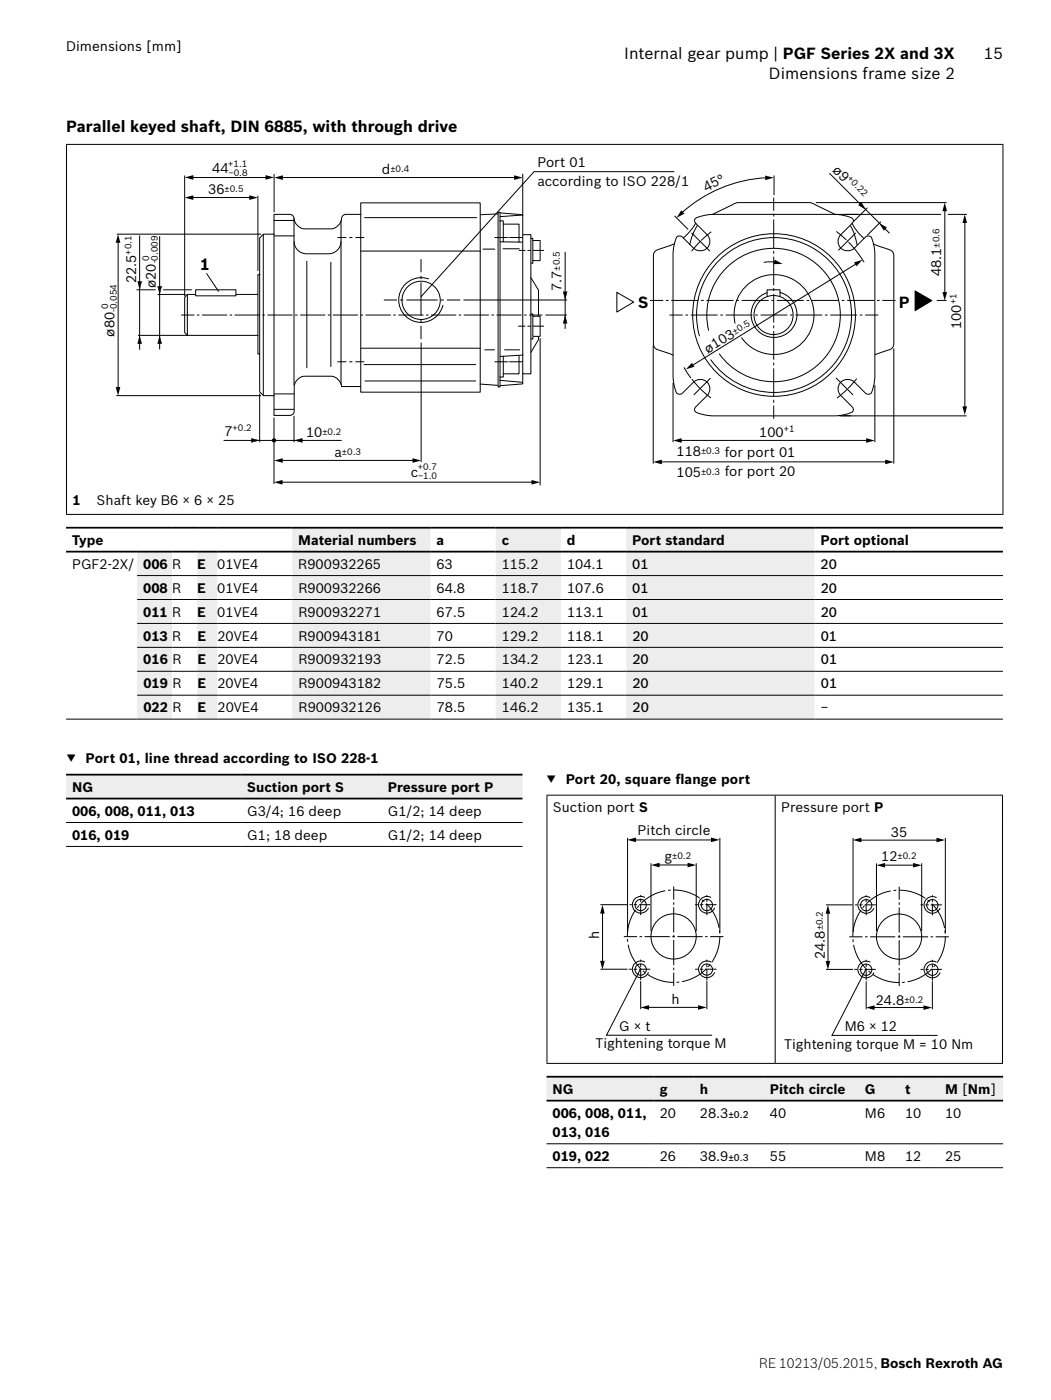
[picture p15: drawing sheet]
<svg xmlns="http://www.w3.org/2000/svg" width="210mm" height="280mm" viewBox="0 0 210 280" stroke-linecap="round" stroke-linejoin="round" font-family="sans-serif">
<defs><g id="words">
<g font-size="3.2">
<text x="124.7" y="11.9">Internal gear pump | PGF Series 2X and 3X</text>
<text x="196.6" y="11.9">15</text>
<text x="153.6" y="15.7">Dimensions frame size 2</text>
<text x="13.2" y="26.4">Parallel keyed shaft, DIN 6885, with through drive</text>
<text x="40" y="54.1">1</text>
<text x="127.5" y="61.6">S</text>
<text x="179.6" y="61.6">P</text>
</g>
<g font-size="2.7">
<text x="13.2" y="10.3">Dimensions [mm]</text>
<text x="42.4" y="34.7">44</text>
<text x="76.3" y="34.8">d</text>
<text x="107.4" y="33.4">Port 01</text>
<text x="166.2" y="34.2" transform="rotate(45 166.2 34.2)">ø9</text>
<text x="41.6" y="38.8">36</text>
<text x="107.4" y="37.3">according to ISO 228/1</text>
<text x="141.1" y="38.4" transform="rotate(-27 141.1 38.4)">45°</text>
<text x="27.2" y="56.6" transform="rotate(-90 27.2 56.6)">22.5</text>
<text x="31.1" y="57.6" transform="rotate(-90 31.1 57.6)">ø20</text>
<text x="112.2" y="58.2" transform="rotate(-90 112.2 58.2)">7.7</text>
<text x="188.1" y="55.3" transform="rotate(-90 188.1 55.3)">48.1</text>
<text x="192.1" y="65.8" transform="rotate(-90 192.1 65.8)">100</text>
<text x="22.9" y="67.3" transform="rotate(-90 22.9 67.3)">ø80</text>
<text x="141.4" y="70.7" transform="rotate(-32 141.4 70.7)">ø103</text>
<text x="44.9" y="87.2">7</text>
<text x="61.2" y="87.4">10</text>
<text x="151.7" y="87.4">100</text>
<text x="66.8" y="91.4">a</text>
<text x="82.1" y="95.4">c</text>
<text x="135.2" y="91.2">118</text>
<text x="135.2" y="95.4">105</text>
<text x="144.8" y="91.4">for port 01</text>
<text x="144.8" y="95.2">for port 20</text>
<text x="14.5" y="101">1</text>
<text x="19.3" y="101">Shaft key B6 × 6 × 25</text>
<text x="14.4" y="109">Type</text>
<text x="14.4" y="113.7">PGF2-2X/</text>
<text x="28.6" y="113.7">006</text>
<text x="34.4" y="113.7">R</text>
<text x="39.4" y="113.7">E</text>
<text x="43.4" y="113.7">01VE4</text>
<text x="59.6" y="109">Material numbers</text>
<text x="59.6" y="113.7">R900932265</text>
<text x="87.2" y="109">a</text>
<text x="87.2" y="113.7">63</text>
<text x="100.2" y="109">c</text>
<text x="100.3" y="113.7">115.2</text>
<text x="113.3" y="109">d</text>
<text x="113.3" y="113.7">104.1</text>
<text x="126.3" y="109">Port standard</text>
<text x="126.3" y="113.7">01</text>
<text x="164" y="109">Port optional</text>
<text x="164" y="113.7">20</text>
<text x="28.6" y="118.5">008</text>
<text x="34.4" y="118.5">R</text>
<text x="39.4" y="118.5">E</text>
<text x="43.4" y="118.5">01VE4</text>
<text x="59.6" y="118.5">R900932266</text>
<text x="87.2" y="118.5">64.8</text>
<text x="100.3" y="118.5">118.7</text>
<text x="113.3" y="118.5">107.6</text>
<text x="126.3" y="118.5">01</text>
<text x="164" y="118.5">20</text>
<text x="28.6" y="123.3">011</text>
<text x="34.4" y="123.3">R</text>
<text x="39.4" y="123.3">E</text>
<text x="43.4" y="123.3">01VE4</text>
<text x="59.6" y="123.3">R900932271</text>
<text x="87.2" y="123.3">67.5</text>
<text x="100.3" y="123.3">124.2</text>
<text x="113.3" y="123.3">113.1</text>
<text x="126.4" y="123.3">01</text>
<text x="164" y="123.3">20</text>
<text x="28.6" y="128.1">013</text>
<text x="34.4" y="128.1">R</text>
<text x="39.4" y="128.1">E</text>
<text x="43.4" y="128.1">20VE4</text>
<text x="59.6" y="128.1">R900943181</text>
<text x="87.2" y="128.1">70</text>
<text x="100.3" y="128.1">129.2</text>
<text x="113.3" y="128.1">118.1</text>
<text x="126.4" y="128.1">20</text>
<text x="164" y="128.1">01</text>
<text x="28.6" y="132.9">016</text>
<text x="28.6" y="137.7">019</text>
<text x="34.4" y="132.9">R</text>
<text x="34.4" y="137.7">R</text>
<text x="39.4" y="132.9">E</text>
<text x="39.4" y="137.7">E</text>
<text x="43.4" y="132.9">20VE4</text>
<text x="43.4" y="137.7">20VE4</text>
<text x="59.6" y="132.9">R900932193</text>
<text x="59.6" y="137.7">R900943182</text>
<text x="87.2" y="132.9">72.5</text>
<text x="87.3" y="137.7">75.5</text>
<text x="100.3" y="132.9">134.2</text>
<text x="100.3" y="137.7">140.2</text>
<text x="113.3" y="132.9">123.1</text>
<text x="113.3" y="137.7">129.1</text>
<text x="126.4" y="132.9">20</text>
<text x="126.4" y="137.7">20</text>
<text x="164" y="132.9">01</text>
<text x="164" y="137.7">01</text>
<text x="28.7" y="142.5">022</text>
<text x="34.5" y="142.5">R</text>
<text x="39.5" y="142.5">E</text>
<text x="43.5" y="142.5">20VE4</text>
<text x="59.7" y="142.5">R900932126</text>
<text x="87.3" y="142.5">78.5</text>
<text x="100.3" y="142.5">146.2</text>
<text x="113.3" y="142.5">135.1</text>
<text x="126.4" y="142.5">20</text>
<text x="164" y="142.5">−</text>
<text x="13.3" y="152.6">▼</text>
<text x="17.1" y="152.6">Port 01, line thread according to ISO 228-1</text>
<text x="14.4" y="158.3">NG</text>
<text x="49.4" y="158.3">Suction port S</text>
<text x="77.5" y="158.3">Pressure port P</text>
<text x="109.2" y="156.7">▼</text>
<text x="113" y="156.7">Port 20, square f</text>
<text x="134.9" y="156.7">lange port</text>
<text x="14.4" y="163.1">006, 008, 011, 013</text>
<text x="14.4" y="167.9">016, 019</text>
<text x="49.4" y="163.1">G3/4; 16 deep</text>
<text x="49.4" y="167.9">G1; 18 deep</text>
<text x="77.5" y="163.1">G1/2; 14 deep</text>
<text x="77.5" y="167.9">G1/2; 14 deep</text>
<text x="110.5" y="162.4">Suction port S</text>
<text x="127.4" y="167.1">Pitch circle</text>
<text x="156.1" y="162.4">Pressure port P</text>
<text x="178" y="167.4">35</text>
<text x="132.8" y="172.1">g</text>
<text x="176.1" y="172.1">12</text>
<text x="119.7" y="187.9" transform="rotate(-90 119.7 187.9)">h</text>
<text x="164.8" y="191.8" transform="rotate(-90 164.8 191.8)">24.8</text>
<text x="134.2" y="200.9">h</text>
<text x="175" y="200.9">24.8</text>
<text x="119" y="209.7">Tightening torque M</text>
<text x="123.7" y="206.2">G × t</text>
<text x="156.7" y="209.9">Tightening torque M = 10 Nm</text>
<text x="168.8" y="206.2">M6 × 12</text>
<text x="110.4" y="218.8">NG</text>
<text x="131.8" y="218.8">g</text>
<text x="139.8" y="218.8">h</text>
<text x="153.8" y="218.8">Pitch circle</text>
<text x="172.8" y="218.8">G</text>
<text x="180.8" y="218.8">t</text>
<text x="188.8" y="218.8">M [Nm]</text>
<text x="110.4" y="223.5">006, 008, 011,</text>
<text x="110.4" y="227.4">013, 016</text>
<text x="131.8" y="223.5">20</text>
<text x="139.8" y="223.5">28.3</text>
<text x="153.8" y="223.5">40</text>
<text x="172.8" y="223.5">M6</text>
<text x="180.8" y="223.5">10</text>
<text x="188.8" y="223.5">10</text>
<text x="110.4" y="232.2">019, 022</text>
<text x="131.8" y="232.2">26</text>
<text x="139.8" y="232.2">38.9</text>
<text x="153.8" y="232.2">55</text>
<text x="172.8" y="232.2">M8</text>
<text x="180.8" y="232.2">12</text>
<text x="188.8" y="232.2">25</text>
<text x="151.7" y="273.6">RE 10213/05.2015, Bosch Rexroth AG</text>
</g>
<g font-size="1.9">
<text x="145.6" y="223.5">±0.2</text>
<text x="145.6" y="232.2">±0.3</text>
</g>
<g font-size="1.8">
<text x="45.6" y="33.4">+1.1</text>
<text x="45.7" y="35.1">−0.8</text>
<text x="78" y="34.4">±0.4</text>
<text x="169.2" y="35.8" transform="rotate(45 169.2 35.8)">+0.22</text>
<text x="44.9" y="38.4">±0.5</text>
<text x="26.2" y="50.9" transform="rotate(-90 26.2 50.9)">+0.1</text>
<text x="29.8" y="52.1" transform="rotate(-90 29.8 52.1)">0</text>
<text x="31.5" y="52.7" transform="rotate(-90 31.5 52.7)">-0.009</text>
<text x="187.7" y="49.5" transform="rotate(-90 187.7 49.5)">±0.6</text>
<text x="111.9" y="54.1" transform="rotate(-90 111.9 54.1)">±0.5</text>
<text x="21.6" y="61.9" transform="rotate(-90 21.6 61.9)">0</text>
<text x="23.3" y="62.4" transform="rotate(-90 23.3 62.4)">-0.054</text>
<text x="191.1" y="60.9" transform="rotate(-90 191.1 60.9)">+1</text>
<text x="146.8" y="67" transform="rotate(-32 146.8 67)">±0.5</text>
<text x="46.5" y="86.2">+0.2</text>
<text x="64.4" y="87">±0.2</text>
<text x="156.6" y="86.4">+1</text>
<text x="68.3" y="91">±0.3</text>
<text x="83.5" y="94.1">+0.7</text>
<text x="83.5" y="95.9">−1.0</text>
<text x="140.1" y="90.9">±0.3</text>
<text x="140.1" y="95">±0.3</text>
<text x="134.3" y="171.8">±0.2</text>
<text x="179.3" y="171.8">±0.2</text>
<text x="164.4" y="186.1" transform="rotate(-90 164.4 186.1)">±0.2</text>
<text x="180.7" y="200.6">±0.2</text>
</g>
</g></defs>
<g fill="none" stroke="#000" stroke-width=".2">
<path d="M13.2 28.9h187.3M13.3 29v73.8M200.4 29v73.8M51.5 58.9h-14.1v8.2h14.1M67.4 47.5h1.8M71 47.5h1.8M84.1 51.8v2.7M98.8 47.5h2.7M101.6 47.5h.1M101.8 47.5h2.6M36.2 63h2.6M67.4 72.4h1.8"/>
<path d="M71 72.4h1.8M84.1 65.2v2.6M98.8 72.4h2.7M101.5 72.4h.2M101.8 72.4h2.6M105.7 63h2.7M13.2 102.9h187.3"/>
</g>
<path d="M39.3 63h.8" fill="none" stroke="#000" stroke-width=".2" stroke-dasharray=".5 .5" stroke-linecap="butt"/>
<path d="M40.3 63h65.2" fill="none" stroke="#000" stroke-width=".2" stroke-dasharray="5 .5 .5 .5" stroke-linecap="butt"/>
<path d="M84.1 64.5v-1" fill="none" stroke="#000" stroke-width=".2" stroke-dasharray=".7 .7" stroke-linecap="butt"/>
<path d="M84.1 63.2v-8.4" fill="none" stroke="#000" stroke-width=".2" stroke-dasharray="6.7 .7 .7 .7" stroke-linecap="butt"/>
<path d="M70.4 47.5h-.9M70.4 72.4h-.9" fill="none" stroke="#000" stroke-width=".2" stroke-dasharray=".6 .6" stroke-linecap="butt"/>
<path d="M39.1 58h8v1.2h-8z" fill="#fff"/>
<g fill="none" stroke="#000" stroke-width=".2">
<path d="M37.5 58.9l-.6 .6v7l.6 .6M39.1 58h8v1.2h-8zM51.9 54.9h-.4v15.9h.4M52.6 47v32M54.7 44.1h4M54.7 46.8v32.4M54.8 47.2h3.9M58.7 43.7v33.3M61.3 52.3v21.3M66.1 52.4v20.9M68.1 48.3a2.5 2.5 0 0 1-2.5 2.5h-4.4a2.47 2.47 0 0 1-2.4-2.5M68.1 44.2v32.7"/>
<path d="M72.1 50.2h23.9M72.1 40.6h23.9v37.8h-23.9zM72.1 42.9h-3.1a1.06 1.06 0 0 0-.8 1.3 2.44 2.44 0 0 1-2 1.6h-5.4a2.47 2.47 0 0 1-2.1-2.4l-.2-.3-.5-.2h-3.3v3.9h-2.1l-.7 .8v30.8l.7 .7h2.1v4h3.3a.87 .87 0 0 0 .8-.8v-5a2.29 2.29 0 0 1 2-2.1h5.4a2.36 2.36 0 0 1 2 2.1h3.9M72.9 43.5h22.3M85.6 55.8a4.5 4.5 0 0 0-5.7 2.9 4.5 4.5 0 0 0 3.1 5.6 4.5 4.5 0 0 0 5.5-3.3M96.5 49.8h2.4M99.5 42.8l-3.5 .1M99.5 42.5h.4v34.9h-.4zM99.8 44.2h.8v4.2M99.9 48.4h4.5M100 42.6l4.5 .3v4M100.5 49.8h3.3"/>
<path d="M100.6 44.8h3.1v3.6M104.4 43l-4.5 .3M104.5 46.9h1.6v27.9h-1.6zM106.1 55.5l1.5 2.5v9.9l-1.5 2.6M106.1 47.6h.4v.5M106.5 48.1h1.4v4h-1.4zM106.5 52.1v.5h-.4M54.8 78.8h3.9M72.1 69.6h23.8M72.7 72.9h22.3M72.9 76.2h22.1M95.9 76.8l3.6 .3"/>
<path d="M96.9 70h1.9M99.8 76.1l4.5 .4M100.6 71.2v4.2h-.8M100.8 70h3M103.7 71.2v3.6h-3.1M104.5 74.8v2l-4.5 .3M104.5 71l-4.6 .3M106.1 62.8h.4v.5M106.5 67.3v.5h-.4M54.7 81.9h4"/>
<circle cx="84.1" cy="60.1" r="3.8"/>
</g>
<path d="M108.6 50.1h-4.9" fill="none" stroke="#000" stroke-width=".2" stroke-dasharray="2.1 .5 .5 .5"/>
<path d="M106.5 63.3h1.4v4h-1.4z" fill="#fff"/>
<g fill="none" stroke="#000" stroke-width=".2">
<path d="M36.9 35.1v24.1M38.3 39.5h11.8M38.3 35.5h15.1M51.5 39.2v15M54.8 34.8v7.6M56.2 35.5h46.8M104.5 34.7v8.4M134.7 34.3h-28l-22.6 25.1M153.2 35.5a27.4 27.4 0 0 0-17 7.1M154.6 39.5v2.7M154.7 35.2v3.8M165.8 34.7l11.9 11.9"/>
<path d="M23.3 46.8h28.9M23.6 48.2v29.5M27.3 58h3.8M27.9 47.1v22.9M31.5 58.9h5.6M31.9 47.2v22.7M32.6 58h5.7M41.3 54.7l2.4 3.6M112.9 50.4v15.4M123.3 58.5l3.3 1.9-3.3 2zM134.8 48.7l-2.3 .9a2.33 2.33 0 0 0-1.9 1.1v18.1a1.32 1.32 0 0 0 1.3 1.3l2.6 .9M134.8 43.2l2.7 2.6"/>
<path d="M135.3 47.3l.7-.1 .3 .2 2.3 2.2a1.91 1.91 0 0 0 2.7 .1 1.91 1.91 0 0 0 0-2.7l-2.5-2.6a.76 .76 0 0 1 .8-1l1.4-.4 1.5-.1h24.2l2.7 .4a1.44 1.44 0 0 1 1.1 .7l-.3 .7-2.2 2.3a1.91 1.91 0 0 0 0 2.7 1.91 1.91 0 0 0 2.7-.1l2.3-2.2a.89 .89 0 0 1 1-.1 .89 .89 0 0 1 .4 .9l.4 2.7v25.1a6.7 6.7 0 0 1-.8 2.7l-.7 .1-.3-.1-2.3-2.3a1.91 1.91 0 0 0-2.7 0 1.91 1.91 0 0 0 0 2.7l2.5 2.6a.76 .76 0 0 1-.8 .9l-1.4 .4-1.6 .2h-24.2l-2.6-.4a1.44 1.44 0 0 1-1.1-.8l.3-.7 2.2-2.2a1.91 1.91 0 0 0 0-2.7 1.91 1.91 0 0 0-2.7 0l-2.3 2.3a.89 .89 0 0 1-1 0 .89 .89 0 0 1-.4-.9l-.4-2.6v-25.2a6.7 6.7 0 0 1 .8-2.7zM139 44.6l-1 1.6-1.5 1.4M139.3 45.1l-1 2-.5 1.8M139.9 48.3l-1.7 1.9M140.1 48.1l-.1 .1M142.1 46.4l-2 1.7M142.3 42.9l4.6-2.3 .7-.1h14.4l5 2.4M153.3 59.3v-1.3h2.6v1.3M155 52.4h-1.4l-1 .1M155.9 58.5a4.6 4.6 0 0 1 2.6 7 4.6 4.6 0 0 1-7.5 .2 4.6 4.6 0 0 1 2.3-7.2M163 40.5h26.1M167.1 46.3l2 1.7"/>
<path d="M169.5 48.4l1.8 2M169.9 45.2l.7 1.5 .7 2.3M170.2 44.6l1 1.6 1.4 1.5M171.2 52.7l-33 20.4M171.3 50.5l1.3 1.9M173.3 41.6l-2.7 2.7M174.6 48.8l2.1 .8a2.27 2.27 0 0 1 1.8 1.1l.1 18.1a1.31 1.31 0 0 1-1.3 1.3l-2.5 .8M176 44.4l-2.7 2.6M182.8 58.2l3.4 1.9-3.4 2zM188 42.9h-21.1M188.8 41.9v16.8M189.4 42.9h3.7"/>
<path d="M192.8 44.3v37.3M23.3 79.1h28.8M27.5 67.1h10M51.9 78.7v9.7M76.7 60h2.6M84.1 68.5v23.9M89.3 60h2.7M92.6 60h20.7M106.5 63.3h1.4v4h-1.4zM107.9 67.6v29.5M109 63h4.3M129.9 60.1h2.6"/>
<path d="M130.5 69.1v23.6M133.8 63h2.6M134.5 76.6v11.8M136.7 73.5l1.3 2.1M138.2 75.8l1.8 2M139.7 67.2a15.5 15.5 0 0 1 17.1-19.5 15.5 15.5 0 0 1 11.1 23.3 15.5 15.5 0 0 1-25.9 1M140 77.8h.1M140 77.9l2 1.7M141.6 66.1a13.3 13.3 0 0 1 15.1-16.3 13.3 13.3 0 0 1 9.2 20.2 13.3 13.3 0 0 1-22.2 .8M146.9 64.6a8 8 0 0 1 9.1-9.6 8 8 0 0 1 5.4 12.1 8 8 0 0 1-13.2 .5M169.2 77.9l-2 1.7M169.4 77.8l-.1 .1"/>
<path d="M171.2 75.7l-1.8 2M172.9 63h2.6M174.8 77v11.4M176.3 60.1h2.6M178.6 69.7v23M187.2 60.1h1.9M44.7 88.1h23.6M54.7 83.5v13.3M56.1 96.4h50.4M56.2 92.1h26.5M58.7 83.2v5.2M131.9 92.4h45.3"/>
<path d="M135.9 88.1h37.5M154.6 81.1v2.7M167.6 83.1l25.5 .1"/>
<circle cx="154.6" cy="63" r="3.9"/>
<circle cx="154.7" cy="63" r="16.3"/>
<circle cx="54.7" cy="88.1" r=".33"/>
</g>
<path d="M108.6 65.2h-5" fill="none" stroke="#000" stroke-width=".2" stroke-dasharray="2.1 .5 .5 .5"/>
<path d="M133 60.1h.9M137 63h.8" fill="none" stroke="#000" stroke-width=".2" stroke-dasharray=".5 .5" stroke-linecap="butt"/>
<path d="M134.1 60.1h41.9M138 63h34.6" fill="none" stroke="#000" stroke-width=".2" stroke-dasharray="5.4 .5 .5 .5" stroke-linecap="butt"/>
<path d="M154.6 42.7v.9M80 60h.9" fill="none" stroke="#000" stroke-width=".2" stroke-dasharray=".6 .6" stroke-linecap="butt"/>
<path d="M154.6 43.9v36.9" fill="none" stroke="#000" stroke-width=".2" stroke-dasharray="5.7 .6 .6 .6" stroke-linecap="butt"/>
<path d="M169.3 48.1l.2 .2" fill="none" stroke="#000" stroke-width=".2" stroke-dasharray=".2 .2" stroke-linecap="butt"/>
<path d="M141.8 50.2l-3.6-3.6" fill="none" stroke="#000" stroke-width=".2" stroke-dasharray="5.2" stroke-linecap="butt"/>
<path d="M138.6 79l3.4-3.4" fill="none" stroke="#000" stroke-width=".2" stroke-dasharray="4.7" stroke-linecap="butt"/>
<path d="M170.5 79l-3.5-3.4" fill="none" stroke="#000" stroke-width=".2" stroke-dasharray="4.8" stroke-linecap="butt"/>
<path d="M167.5 50.1l3.5-3.5" fill="none" stroke="#000" stroke-width=".2" stroke-dasharray="4.9" stroke-linecap="butt"/>
<g fill="#000">
<path d="M36.9 39.5l1.7-.4v.9zM36.9 35.5l1.7-.5v.9zM49.8 39.1l1.7 .4-1.7 .5zM53 35l1.8 .5-1.8 .4zM54.8 35.5l1.7-.4v.9zM102.7 35.1l1.7 .4-1.7 .5zM152.9 35.1l1.7 .4-1.7 .5zM23.6 46.8l.4 1.8h-.9zM136.1 42.1l.7 .6-1.6 .9zM154.8 51.9l1.6 .9h-1.8zM170.6 52.5l1.7-.5-1.2 1.3zM182.8 58.2l3.4 1.9-3.4 2z"/>
<path d="M188.3 58.4h.9l-.4 1.7zM188.8 40.5l.4 1.7h-.9zM192.8 42.9l.4 1.7h-.9zM23.1 77.4h.9l-.4 1.7zM138.3 72.6l.4 .8-1.7 .5zM54.7 96.5l1.8-.5v.9zM54.8 92.1l1.7-.5v1zM82.4 91.6l1.7 .5-1.7 .5zM106.2 96l1.7 .5-1.7 .4zM130.5 92.4l1.7-.5v1zM134.5 88.1l1.7-.5v1zM173.1 87.6l1.7 .5-1.7 .5z"/>
<path d="M176.9 91.9l1.7 .5-1.7 .5zM192.3 81.3h.9l-.4 1.7z"/>
<path d="M27.5 56.3l.4 1.7 .4-1.7zM27.6 56.4h.6l-.3 1.1z"/>
<path d="M31.5 57.2l.4 1.7 .4-1.7zM31.6 57.3h.6l-.3 1.2z"/>
<path d="M112.5 58.3l.4 1.7 .5-1.7zM112.6 58.4h.6l-.3 1.2z"/>
<path d="M171.5 41l1.5 .9-.9-1.5zM171.7 41l.4-.4 .6 1z"/>
<path d="M175.7 44.6l.9 1.5 .6-.6zM176 44.9l1.1 .6-.5 .5z"/>
<path d="M27.9 67.1l-.4 1.7h.8zM27.9 67.5l.3 1.2h-.6z"/>
<path d="M31.9 67.1l-.4 1.7h.8zM31.9 67.5l.3 1.2h-.6z"/>
<path d="M112.9 63l-.4 1.7h.9zM112.9 63.4l.3 1.2h-.6z"/>
<path d="M50.2 87.6v.9l1.7-.4zM50.3 87.8l1.2 .3-1.2 .3z"/>
<path d="M58.7 88.1l1.7 .4v-.9zM59.2 88.1l1.1-.3v.6z"/>
<circle cx="54.7" cy="88.1" r=".33"/>
</g>
<path d="M81.2 60h7.8" fill="none" stroke="#000" stroke-width=".2" stroke-dasharray="6.2 .6 .6 .6" stroke-linecap="butt"/>
<path d="M27.5 56.3h.8l-.4 1.5zM31.5 57.3h.8l-.4 1.4zM112.5 58.4h.8l-.4 1.4zM171.6 41l.5-.5 .7 1.3zM175.8 44.8l1.3 .7-.5 .6zM27.9 67.3l.4 1.4h-.8zM31.9 67.3l.4 1.4h-.8zM112.9 63.2l.4 1.4h-.8zM50.3 87.7l1.4 .4-1.4 .4zM59 88.1l1.4-.4v.8z" fill="#000"/>
<path d="M58.4 105.5h27.6v4.8h-27.6zM99 105.5h13.1v4.8h-13.1zM125.1 105.5h37.7v4.8h-37.7zM27.4 110.3h7v4.8h-7zM39.4 110.3h4v4.8h-4zM58.4 110.3h27.6v4.8h-27.6zM99 110.3h13.1v4.8h-13.1zM125.1 110.3h37.7v4.8h-37.7zM27.4 115.1h7v4.8h-7zM39.4 115.1h4v4.8h-4zM58.4 115.1h27.6v4.8h-27.6zM99 115.1h13.1v4.8h-13.1zM125.1 115.1h37.7v4.8h-37.7zM27.4 119.9h7v4.8h-7zM39.4 119.9h4v4.8h-4zM58.4 119.9h27.6v4.8h-27.6zM99 119.9h13.1v4.8h-13.1zM125.1 119.9h37.7v4.8h-37.7zM27.4 124.7h7v4.8h-7zM39.4 124.7h4v4.8h-4zM58.4 124.7h27.6v4.8h-27.6zM99 124.7h13.1v4.8h-13.1zM125.1 124.7h37.7v4.8h-37.7zM27.4 129.5h7v4.8h-7zM39.4 129.5h4v4.8h-4zM58.4 129.5h27.6v4.8h-27.6zM99 129.5h13.1v4.8h-13.1zM125.1 129.5h37.7v4.8h-37.7zM27.4 134.3h7v4.7h-7zM39.4 134.3h4v4.7h-4zM58.4 134.3h27.6v4.7h-27.6zM99 134.3h13.1v4.7h-13.1zM125.1 134.3h37.7v4.7h-37.7zM27.4 139h7v4.8h-7zM39.4 139h4v4.8h-4zM58.4 139h27.6v4.8h-27.6zM99 139h13.1v4.8h-13.1zM125.1 139h37.7v4.8h-37.7z" fill="#eceded"/>
<path d="M27.4 115.1h173M27.4 119.9h173M27.4 134.3h173M27.4 139h173M27.4 124.7h173M27.4 129.5h173M13.2 143.8h187.2" fill="none" stroke="#000" stroke-width=".2"/>
<path d="M13.2 105.5h187.2M13.2 110.3h187.2" fill="none" stroke="#000" stroke-width=".35"/>
<path d="M13.2 154.9h35v4.8h-35zM48.2 154.9h28.1v4.8h-28.1zM76.3 154.9h28.1v4.8h-28.1z" fill="#eceded"/>
<g fill="none" stroke="#000" stroke-width=".2">
<path d="M109.2 159h91.2M109.3 159.1v53.5M154.9 159.1v53.5M200.3 159.1v53.5M13.2 164.5h91.2M13.2 169.3h91.2M125.4 167.6v18.8M126.7 168h15.7M128.8 179.5a1.67 1.67 0 0 0-2.3 .7 1.67 1.67 0 0 0 .8 2.3 1.67 1.67 0 0 0 2.2-.9M130.1 172.6v13.6M131.5 173h6.2M134.6 177.3v2.6"/>
<path d="M139.1 172.6v13.6M142 179.5a1.67 1.67 0 0 0-2.2 .7 1.67 1.67 0 0 0 .7 2.3 1.67 1.67 0 0 0 2.3-.9M143.8 167.6v19M170.4 167.6v18.8M171.8 168h15.6M173.9 179.5a1.67 1.67 0 0 0-2.3 .7 1.67 1.67 0 0 0 .8 2.3 1.67 1.67 0 0 0 2.2-.9M175.1 172.7v13.6M176.5 173h6.3M179.7 177.3v2.7M184.2 172.7v13.6M187.1 179.5a1.67 1.67 0 0 0-2.3 .7 1.67 1.67 0 0 0 .8 2.3 1.67 1.67 0 0 0 2.2-.9M188.9 167.6v19"/>
<path d="M120 180.9h5.3M120 193.8h5.4M120.4 182.4v10.1M124.6 187.3h2.7M128 193.8l-6.8 13.2h21.1M128 196.2v5.6M128.8 192.4a1.67 1.67 0 0 0-2.3 .7 1.67 1.67 0 0 0 .8 2.3 1.67 1.67 0 0 0 2.2-.9M134.6 194.5v2.7M141.2 196.2v5.6M141.9 187.3h2.6M142 192.4a1.67 1.67 0 0 0-2.2 .7 1.67 1.67 0 0 0 .7 2.3 1.67 1.67 0 0 0 2.3-.9M165 181h5.4"/>
<path d="M165 193.9h5.4M165.4 182.4v10.1M169.7 187.4h2.6M173 193.8l-6.8 13.3h21.1M173.1 196.3v5.6M173.9 192.4a1.67 1.67 0 0 0-2.3 .7 1.67 1.67 0 0 0 .8 2.3 1.67 1.67 0 0 0 2.2-.8M179.7 194.6v2.6M186.3 196.3v5.6M186.9 187.4h2.7M187.1 192.4a1.67 1.67 0 0 0-2.3 .7 1.67 1.67 0 0 0 .8 2.3 1.67 1.67 0 0 0 2.2-.8M109.2 212.7h91.2M129.4 201.5h10.4"/>
<path d="M174.4 201.5h10.4"/>
<circle cx="128" cy="181" r="1.13"/>
<circle cx="128" cy="193.9" r="1.13"/>
<circle cx="134.6" cy="187.3" r="4.5"/>
<circle cx="141.2" cy="181" r="1.13"/>
<circle cx="141.2" cy="193.9" r="1.13"/>
<circle cx="173.1" cy="181" r="1.13"/>
<circle cx="173.1" cy="193.9" r="1.13"/>
<circle cx="179.6" cy="187.3" r="4.5"/>
<circle cx="186.3" cy="181" r="1.13"/>
<circle cx="186.3" cy="193.9" r="1.13"/>
</g>
<path d="M13.2 154.9h91.2M13.2 159.7h91.2" fill="none" stroke="#000" stroke-width=".35"/>
<g fill="#000">
<path d="M125.3 168l1.8-.5v.9zM130.1 173l1.7-.4v.9zM137.4 172.6l1.7 .4-1.7 .5zM142.1 167.5l1.7 .5-1.7 .4zM170.4 168l1.7-.5v1zM175.1 173l1.7-.4v.9zM182.4 172.6l1.8 .4-1.8 .5zM187.1 167.5l1.7 .5-1.7 .5zM119.9 192.2h.9l-.4 1.7zM120.4 181l.4 1.7h-.9zM165 192.2h.9l-.5 1.7zM165.4 181l.5 1.7h-.9z"/>
<path d="M128 201.5l1.7-.5v1zM139.5 201l1.7 .5-1.7 .5zM173 201.5l1.7-.4v.9zM184.5 201.1l1.7 .4-1.7 .5z"/>
</g>
<path d="M134.6 194v-.7M141.4 187.3h-.8M179.7 194.1v-.8M186.4 187.4h-.7" fill="none" stroke="#000" stroke-width=".2" stroke-dasharray=".5 .5" stroke-linecap="butt"/>
<path d="M134.6 193v-12.8M140.4 187.3h-12.9M179.7 193.1v-12.9M185.4 187.4h-12.8" fill="none" stroke="#000" stroke-width=".2" stroke-dasharray="5 .5 .5 .5" stroke-linecap="butt"/>
<g fill="none" stroke="#000" stroke-width=".2" stroke-dasharray="2.1 .5 .5 .5">
<path d="M128 196v-4M128 183v-3.9M129.9 180.9h-4M129.9 193.8h-4.2M141.2 196v-4M141.2 183v-3.9M143.1 180.9h-4.2M143.1 193.8h-4.2M173.1 196v-4M173.1 183v-3.9M174.9 181h-4M174.9 193.9h-4.1"/>
<path d="M186.3 196.1v-4.1M186.3 183v-3.9M188.2 181h-4.2M188.2 193.9h-4.2"/>
</g>
<g fill="none" stroke="#000" stroke-width=".2" stroke-dasharray="5.6 .6 .6 .6" stroke-linecap="butt">
<circle cx="134.6" cy="187.2" r="9.2"/>
<circle cx="179.6" cy="187.3" r="9.2"/>
</g>
<path d="M109.2 215.3h21.4v4.8h-21.4zM130.6 215.3h8v4.8h-8zM138.6 215.3h14v4.8h-14zM152.6 215.3h19v4.8h-19zM171.6 215.3h8v4.8h-8zM179.6 215.3h8v4.8h-8zM187.6 215.3h12.8v4.8h-12.8z" fill="#eceded"/>
<path d="M109.2 228.8h91.2M109.2 233.5h91.2" fill="none" stroke="#000" stroke-width=".2"/>
<path d="M109.2 215.3h91.2M109.2 220.1h91.2" fill="none" stroke="#000" stroke-width=".35"/>
<use href="#words"/>
</svg>
